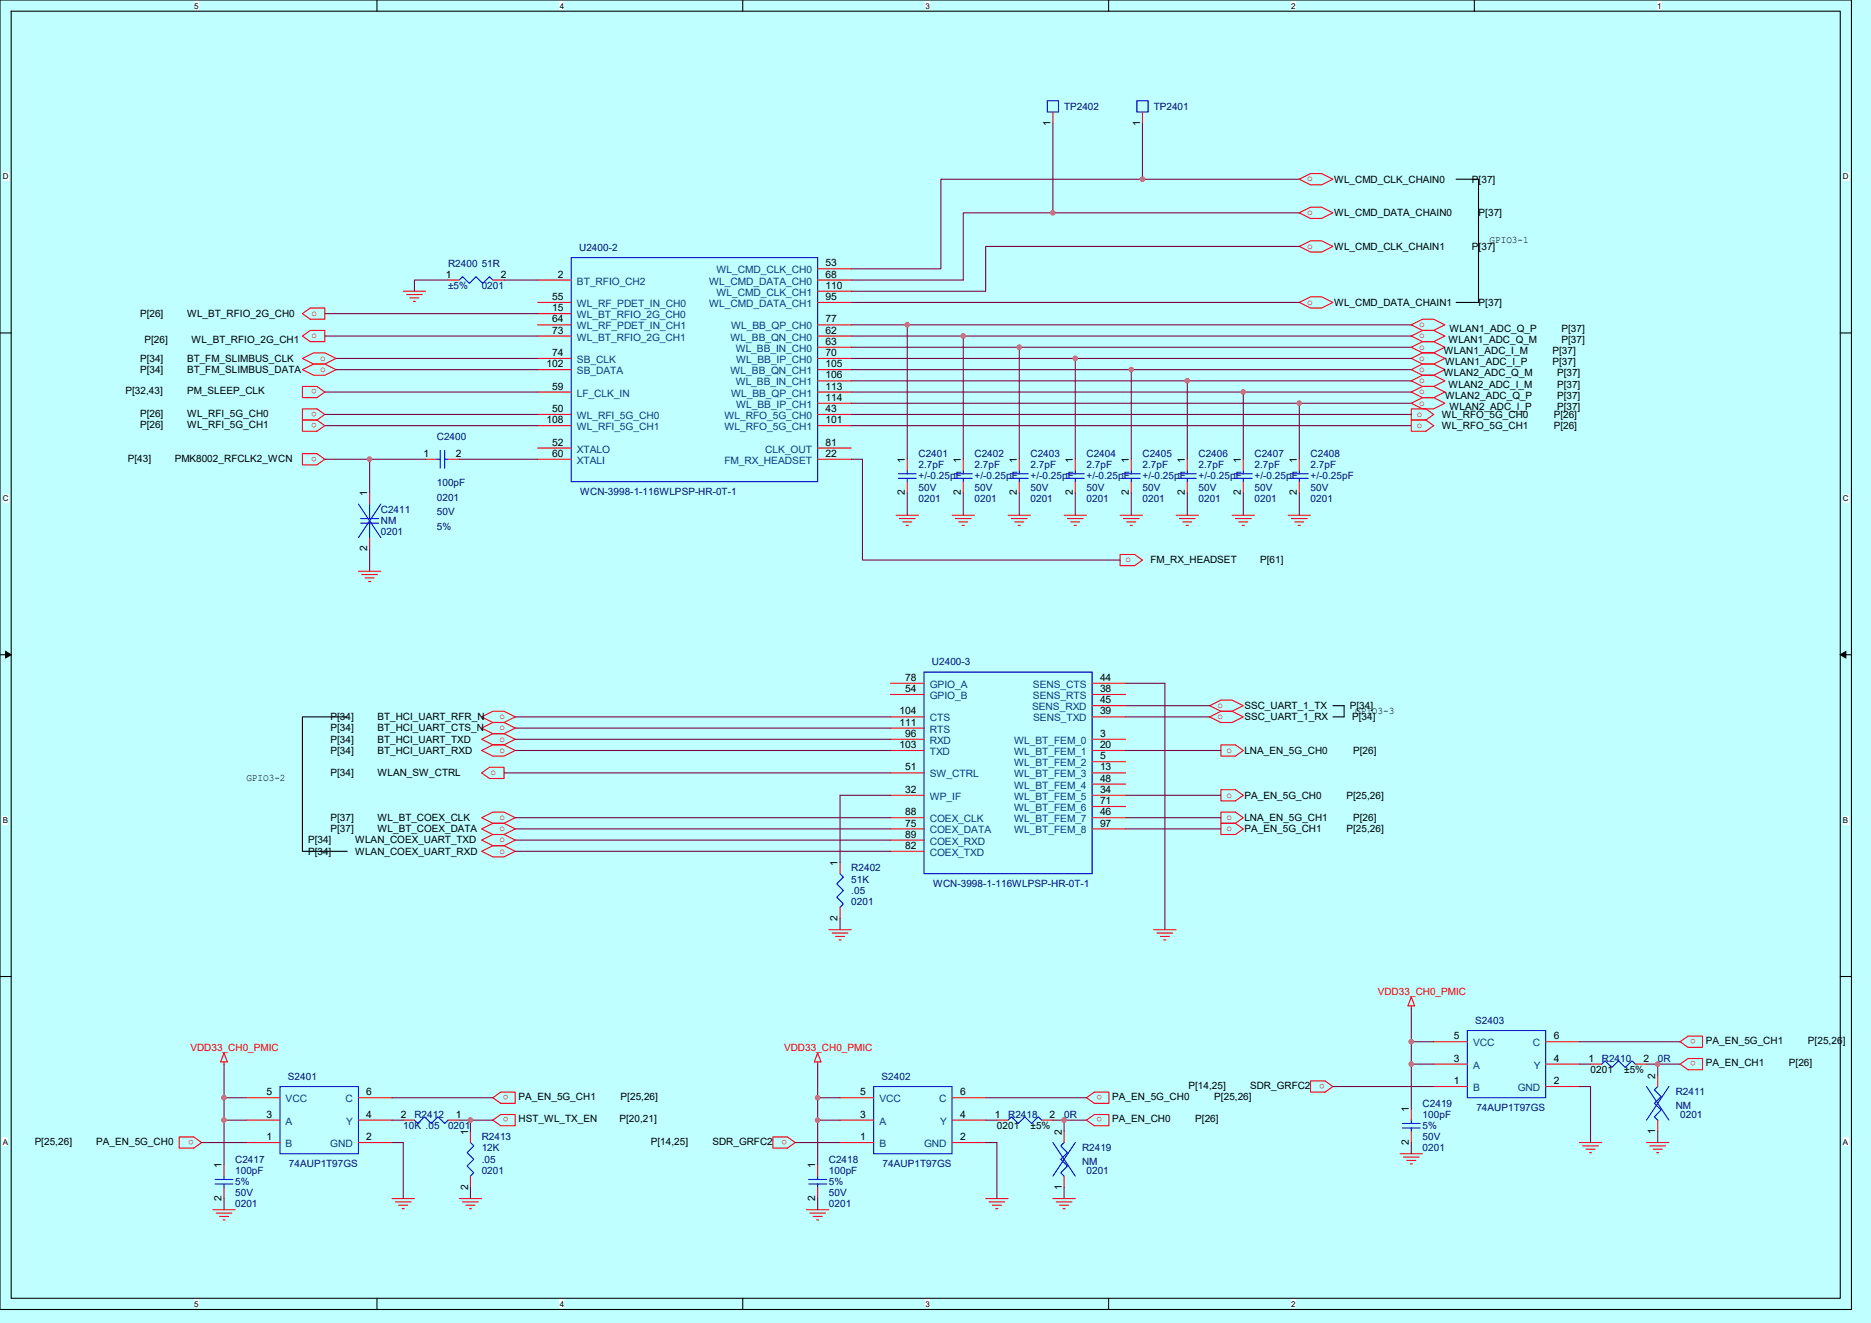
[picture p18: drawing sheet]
<svg xmlns="http://www.w3.org/2000/svg" width="297mm" height="210mm" viewBox="0 0 297 210" stroke-linecap="round" stroke-linejoin="round" font-family="sans-serif">
<defs><g id="words">
<g font-size="1.6" fill="#000080">
<text x="168.9" y="17.4">TP2402</text>
<text x="183.1" y="17.4">TP2401</text>
<text x="91.9" y="39.8">U2400-2</text>
<text x="71.1" y="42.3">R2400 51R</text>
<text x="71.1" y="45.9">±5%</text>
<text x="76.5" y="45.9">0201</text>
<text x="69.3" y="69.9">C2400</text>
<text x="69.3" y="77.2">100pF</text>
<text x="145.8" y="72.5">C2401</text>
<text x="145.8" y="74.3">2.7pF</text>
<text x="145.8" y="77.9">50V</text>
<text x="145.8" y="76.1">+/-0.25pF</text>
<text x="154.7" y="72.5">C2402</text>
<text x="154.7" y="74.3">2.7pF</text>
<text x="154.7" y="77.9">50V</text>
<text x="154.7" y="76.1">+/-0.25pF</text>
<text x="163.6" y="72.5">C2403</text>
<text x="163.6" y="74.3">2.7pF</text>
<text x="163.6" y="77.9">50V</text>
<text x="163.6" y="76.1">+/-0.25pF</text>
<text x="172.5" y="72.5">C2404</text>
<text x="172.5" y="74.3">2.7pF</text>
<text x="172.5" y="77.9">50V</text>
<text x="172.5" y="76.1">+/-0.25pF</text>
<text x="181.4" y="72.5">C2405</text>
<text x="181.4" y="74.3">2.7pF</text>
<text x="181.4" y="77.9">50V</text>
<text x="181.4" y="76.1">+/-0.25pF</text>
<text x="190.3" y="72.5">C2406</text>
<text x="190.3" y="74.3">2.7pF</text>
<text x="190.3" y="77.9">50V</text>
<text x="190.3" y="76.1">+/-0.25pF</text>
<text x="199.2" y="72.5">C2407</text>
<text x="199.2" y="74.3">2.7pF</text>
<text x="199.2" y="77.9">50V</text>
<text x="199.2" y="76.1">+/-0.25pF</text>
<text x="208" y="72.5">C2408</text>
<text x="208" y="74.3">2.7pF</text>
<text x="208" y="77.9">50V</text>
<text x="208" y="76.1">+/-0.25pF</text>
<text x="60.5" y="81.4">C2411</text>
<text x="60.5" y="83.2">NM</text>
<text x="69.3" y="79.5">0201</text>
<text x="69.3" y="81.8">50V</text>
<text x="92.1" y="78.6">WCN-3998-1-116WLPSP-HR-0T-1</text>
<text x="145.8" y="79.7">0201</text>
<text x="154.7" y="79.7">0201</text>
<text x="163.6" y="79.7">0201</text>
<text x="172.5" y="79.7">0201</text>
<text x="181.4" y="79.7">0201</text>
<text x="190.3" y="79.7">0201</text>
<text x="199.2" y="79.7">0201</text>
<text x="208" y="79.7">0201</text>
<text x="60.5" y="85">0201</text>
<text x="69.3" y="84.1">5%</text>
<text x="147.9" y="105.6">U2400-3</text>
<text x="135.1" y="138.3">R2402</text>
<text x="135.1" y="140.1">51K</text>
<text x="135.1" y="141.9">.05</text>
<text x="135.1" y="143.7">0201</text>
<text x="148.1" y="140.8">WCN-3998-1-116WLPSP-HR-0T-1</text>
<text x="234.2" y="162.5">S2403</text>
<text x="45.7" y="171.4">S2401</text>
<text x="139.9" y="171.4">S2402</text>
<text x="254.3" y="168.6">R2410</text>
<text x="263.2" y="168.6">0R</text>
<text x="266" y="173.9">R2411</text>
<text x="64" y="179.2">10K .05</text>
<text x="65.8" y="177.4">R2412</text>
<text x="71.1" y="179.2">0201</text>
<text x="160" y="177.4">R2418</text>
<text x="168.9" y="177.4">0R</text>
<text x="225.8" y="175.7">C2419</text>
<text x="225.8" y="177.4">100pF</text>
<text x="225.8" y="179.2">5%</text>
<text x="234.4" y="176.4">74AUP1T97GS</text>
<text x="266" y="176">NM</text>
<text x="266.7" y="177.4">0201</text>
<text x="37.3" y="184.6">C2417</text>
<text x="45.9" y="185.3">74AUP1T97GS</text>
<text x="76.5" y="181">R2413</text>
<text x="76.5" y="182.8">12K</text>
<text x="76.5" y="184.6">.05</text>
<text x="131.6" y="184.6">C2418</text>
<text x="140.1" y="185.3">74AUP1T97GS</text>
<text x="171.8" y="182.8">R2419</text>
<text x="171.8" y="184.9">NM</text>
<text x="225.8" y="182.8">0201</text>
<text x="225.8" y="181">50V</text>
<text x="37.3" y="186.3">100pF</text>
<text x="37.3" y="191.7">0201</text>
<text x="37.3" y="189.9">50V</text>
<text x="37.3" y="188.1">5%</text>
<text x="76.5" y="186.3">0201</text>
<text x="131.6" y="186.3">100pF</text>
<text x="131.6" y="191.7">0201</text>
<text x="131.6" y="189.9">50V</text>
<text x="131.6" y="188.1">5%</text>
<text x="172.5" y="186.3">0201</text>
</g>
<g font-size="1.6">
<text x="166.8" y="19.9" transform="rotate(-90 166.8 19.9)">1</text>
<text x="181" y="19.9" transform="rotate(-90 181 19.9)">1</text>
<text x="211.8" y="29">WL_CMD_CLK_CHAIN0</text>
<text x="233.7" y="29">P[37]</text>
<text x="211.8" y="34.3">WL_CMD_DATA_CHAIN0</text>
<text x="234.7" y="34.3">P[37]</text>
<text x="211.8" y="39.6">WL_CMD_CLK_CHAIN1</text>
<text x="233.7" y="39.6">P[37]</text>
<text x="236.5" y="38.6">GPIO3-1</text>
<text x="70.8" y="44.1">1</text>
<text x="79.5" y="44.1">2</text>
<text x="87.7" y="47.6">55</text>
<text x="88.5" y="44.1">2</text>
<text x="131.1" y="44.1">68</text>
<text x="131.1" y="47.6">95</text>
<text x="131.1" y="42.3">53</text>
<text x="131.1" y="45.8">110</text>
<text x="22.2" y="50.3">P[26]</text>
<text x="29.7" y="50.3">WL_BT_RFIO_2G_CH0</text>
<text x="87.7" y="49.4">15</text>
<text x="87.7" y="51.2">64</text>
<text x="87.7" y="53">73</text>
<text x="131.1" y="53">62</text>
<text x="131.1" y="51.2">77</text>
<text x="211.8" y="48.5">WL_CMD_DATA_CHAIN1</text>
<text x="230.1" y="52.6">WLAN1_ADC_Q_P</text>
<text x="234.7" y="48.5">P[37]</text>
<text x="247.9" y="52.6">P[37]</text>
<text x="22.2" y="57.4">P[34]</text>
<text x="22.2" y="59.2">P[34]</text>
<text x="22.9" y="54.4">P[26]</text>
<text x="29.7" y="57.4">BT_FM_SLIMBUS_CLK</text>
<text x="29.7" y="59.2">BT_FM_SLIMBUS_DATA</text>
<text x="30.4" y="54.4">WL_BT_RFIO_2G_CH1</text>
<text x="86.8" y="58.3">102</text>
<text x="87.7" y="56.5">74</text>
<text x="131.1" y="54.7">63</text>
<text x="131.1" y="56.5">70</text>
<text x="131.1" y="58.3">105</text>
<text x="229.2" y="56.2">WLAN1_ADC_I_M</text>
<text x="229.2" y="59.7">WLAN2_ADC_Q_M</text>
<text x="229.4" y="58">WLAN1_ADC_I_P</text>
<text x="229.9" y="54.4">WLAN1_ADC_Q_M</text>
<text x="246.4" y="56.2">P[37]</text>
<text x="246.4" y="58">P[37]</text>
<text x="247.2" y="59.7">P[37]</text>
<text x="247.9" y="54.4">P[37]</text>
<text x="19.9" y="62.6">P[32,43]</text>
<text x="29.7" y="62.6">PM_SLEEP_CLK</text>
<text x="87.7" y="61.8">59</text>
<text x="87.7" y="65.4">50</text>
<text x="131.1" y="60.1">106</text>
<text x="131.1" y="65.4">43</text>
<text x="131.1" y="61.8">113</text>
<text x="131.1" y="63.6">114</text>
<text x="229.4" y="63.3">WLAN2_ADC_Q_P</text>
<text x="229.9" y="61.5">WLAN2_ADC_I_M</text>
<text x="230.1" y="65.1">WLAN2_ADC_I_P</text>
<text x="247.2" y="65.1">P[37]</text>
<text x="247.2" y="61.5">P[37]</text>
<text x="247.2" y="63.3">P[37]</text>
<text x="22.2" y="66.1">P[26]</text>
<text x="22.2" y="67.9">P[26]</text>
<text x="29.7" y="66.1">WL_RFI_5G_CH0</text>
<text x="29.7" y="67.9">WL_RFI_5G_CH1</text>
<text x="86.8" y="67.2">108</text>
<text x="87.7" y="70.7">52</text>
<text x="131.1" y="67.2">101</text>
<text x="131.1" y="70.7">81</text>
<text x="228.8" y="66.3">WL_RFO_5G_CH0</text>
<text x="228.8" y="68.1">WL_RFO_5G_CH1</text>
<text x="246.6" y="66.3">P[26]</text>
<text x="246.6" y="68.1">P[26]</text>
<text x="20.3" y="73.3">P[43]</text>
<text x="27.7" y="73.3">PMK8002_RFCLK2_WCN</text>
<text x="67.2" y="72.5">1</text>
<text x="72.4" y="72.5">2</text>
<text x="87.7" y="72.5">60</text>
<text x="131.1" y="72.5">22</text>
<text x="143.6" y="73.4" transform="rotate(-90 143.6 73.4)">1</text>
<text x="152.5" y="73.4" transform="rotate(-90 152.5 73.4)">1</text>
<text x="161.4" y="73.4" transform="rotate(-90 161.4 73.4)">1</text>
<text x="170.3" y="73.4" transform="rotate(-90 170.3 73.4)">1</text>
<text x="179.2" y="73.4" transform="rotate(-90 179.2 73.4)">1</text>
<text x="188.1" y="73.4" transform="rotate(-90 188.1 73.4)">1</text>
<text x="197" y="73.4" transform="rotate(-90 197 73.4)">1</text>
<text x="205.9" y="73.4" transform="rotate(-90 205.9 73.4)">1</text>
<text x="58.3" y="78.8" transform="rotate(-90 58.3 78.8)">1</text>
<text x="143.6" y="78.6" transform="rotate(-90 143.6 78.6)">2</text>
<text x="152.5" y="78.6" transform="rotate(-90 152.5 78.6)">2</text>
<text x="161.4" y="78.6" transform="rotate(-90 161.4 78.6)">2</text>
<text x="170.3" y="78.6" transform="rotate(-90 170.3 78.6)">2</text>
<text x="179.2" y="78.6" transform="rotate(-90 179.2 78.6)">2</text>
<text x="188.1" y="78.6" transform="rotate(-90 188.1 78.6)">2</text>
<text x="197" y="78.6" transform="rotate(-90 197 78.6)">2</text>
<text x="205.9" y="78.6" transform="rotate(-90 205.9 78.6)">2</text>
<text x="58.3" y="87.5" transform="rotate(-90 58.3 87.5)">2</text>
<text x="182.6" y="89.4">FM_RX_HEADSET</text>
<text x="200" y="89.4">P[61]</text>
<text x="142.8" y="113.4">104</text>
<text x="143.7" y="108.1">78</text>
<text x="143.7" y="109.9">54</text>
<text x="174.6" y="108.1">44</text>
<text x="174.6" y="109.9">38</text>
<text x="174.6" y="111.6">45</text>
<text x="174.6" y="113.4">39</text>
<text x="197.5" y="112.5">SSC_UART_1_TX</text>
<text x="214.3" y="112.5">P[34]</text>
<text x="215.1" y="113.3">GPIO3-3</text>
<text x="52.5" y="114.3">P[34]</text>
<text x="52.5" y="116.1">P[34]</text>
<text x="52.5" y="117.9">P[34]</text>
<text x="52.5" y="119.7">P[34]</text>
<text x="59.9" y="114.3">BT_HCI_UART_RFR_N</text>
<text x="59.9" y="116.1">BT_HCI_UART_CTS_N</text>
<text x="59.9" y="117.9">BT_HCI_UART_TXD</text>
<text x="59.9" y="119.7">BT_HCI_UART_RXD</text>
<text x="142.8" y="115.2">111</text>
<text x="142.8" y="118.7">103</text>
<text x="143.7" y="117">96</text>
<text x="174.6" y="117">3</text>
<text x="174.6" y="118.7">20</text>
<text x="197.5" y="114.3">SSC_UART_1_RX</text>
<text x="197.5" y="119.7">LNA_EN_5G_CH0</text>
<text x="214.6" y="114.3">P[34]</text>
<text x="214.8" y="119.7">P[26]</text>
<text x="39.1" y="123.9">GPIO3-2</text>
<text x="52.5" y="123.2">P[34]</text>
<text x="59.9" y="123.2">WLAN_SW_CTRL</text>
<text x="143.7" y="122.3">51</text>
<text x="143.7" y="125.9">32</text>
<text x="174.6" y="120.5">5</text>
<text x="174.6" y="122.3">13</text>
<text x="174.6" y="124.1">48</text>
<text x="174.6" y="125.9">34</text>
<text x="52.5" y="130.3">P[37]</text>
<text x="59.9" y="130.3">WL_BT_COEX_CLK</text>
<text x="143.7" y="129.4">88</text>
<text x="143.7" y="131.2">75</text>
<text x="174.6" y="127.6">71</text>
<text x="174.6" y="129.4">46</text>
<text x="174.6" y="131.2">97</text>
<text x="197.5" y="126.8">PA_EN_5G_CH0</text>
<text x="197.5" y="130.3">LNA_EN_5G_CH1</text>
<text x="213.7" y="126.8">P[25,26]</text>
<text x="214.8" y="130.3">P[26]</text>
<text x="48.9" y="133.9">P[34]</text>
<text x="48.9" y="135.7">P[34]</text>
<text x="52.5" y="132.1">P[37]</text>
<text x="56.4" y="133.9">WLAN_COEX_UART_TXD</text>
<text x="56.4" y="135.7">WLAN_COEX_UART_RXD</text>
<text x="59.9" y="132.1">WL_BT_COEX_DATA</text>
<text x="133" y="137.4" transform="rotate(-90 133 137.4)">1</text>
<text x="143.7" y="133">89</text>
<text x="143.7" y="134.7">82</text>
<text x="197.5" y="132.1">PA_EN_5G_CH1</text>
<text x="213.7" y="132.1">P[25,26]</text>
<text x="133" y="146.2" transform="rotate(-90 133 146.2)">2</text>
<text x="230.8" y="165">5</text>
<text x="246.6" y="165">6</text>
<text x="270.8" y="165.7">PA_EN_5G_CH1</text>
<text x="287" y="165.7">P[25,26]</text>
<text x="42.3" y="173.9">5</text>
<text x="58.2" y="173.9">6</text>
<text x="136.6" y="173.9">5</text>
<text x="152.4" y="173.9">6</text>
<text x="188.7" y="172.8">P[14,25]</text>
<text x="198.4" y="172.8">SDR_GRFC2</text>
<text x="230.8" y="172.1">1</text>
<text x="230.8" y="168.5">3</text>
<text x="246.6" y="168.5">4</text>
<text x="246.6" y="172.1">2</text>
<text x="252.1" y="168.5">1</text>
<text x="252.5" y="170.3">0201</text>
<text x="257.8" y="170.3">±5%</text>
<text x="260.9" y="168.5">2</text>
<text x="262.8" y="171.2" transform="rotate(-90 262.8 171.2)">2</text>
<text x="270.8" y="169.3">PA_EN_CH1</text>
<text x="284" y="169.3">P[26]</text>
<text x="42.3" y="177.4">3</text>
<text x="58.2" y="177.4">4</text>
<text x="63.7" y="177.4">2</text>
<text x="72.4" y="177.4">1</text>
<text x="82.3" y="174.6">PA_EN_5G_CH1</text>
<text x="82.3" y="178.2">HST_WL_TX_EN</text>
<text x="98.3" y="178.2">P[20,21]</text>
<text x="98.5" y="174.6">P[25,26]</text>
<text x="136.6" y="177.4">3</text>
<text x="152.4" y="177.4">4</text>
<text x="157.9" y="177.4">1</text>
<text x="158.3" y="179.2">0201</text>
<text x="163.6" y="179.2">±5%</text>
<text x="166.6" y="177.4">2</text>
<text x="176.6" y="174.6">PA_EN_5G_CH0</text>
<text x="176.6" y="178.2">PA_EN_CH0</text>
<text x="189.7" y="178.2">P[26]</text>
<text x="192.8" y="174.6">P[25,26]</text>
<text x="223.6" y="176.5" transform="rotate(-90 223.6 176.5)">1</text>
<text x="262.8" y="180" transform="rotate(-90 262.8 180)">1</text>
<text x="5.5" y="181.7">P[25,26]</text>
<text x="15.3" y="181.7">PA_EN_5G_CH0</text>
<text x="35.2" y="185.4" transform="rotate(-90 35.2 185.4)">1</text>
<text x="42.3" y="181">1</text>
<text x="58.2" y="181">2</text>
<text x="74.3" y="180.1" transform="rotate(-90 74.3 180.1)">1</text>
<text x="103.3" y="181.7">P[14,25]</text>
<text x="113.1" y="181.7">SDR_GRFC2</text>
<text x="129.4" y="185.4" transform="rotate(-90 129.4 185.4)">1</text>
<text x="136.6" y="181">1</text>
<text x="152.4" y="181">2</text>
<text x="168.5" y="180.1" transform="rotate(-90 168.5 180.1)">2</text>
<text x="223.6" y="181.7" transform="rotate(-90 223.6 181.7)">2</text>
<text x="35.2" y="190.6" transform="rotate(-90 35.2 190.6)">2</text>
<text x="74.3" y="188.8" transform="rotate(-90 74.3 188.8)">2</text>
<text x="129.4" y="190.6" transform="rotate(-90 129.4 190.6)">2</text>
<text x="168.5" y="188.8" transform="rotate(-90 168.5 188.8)">1</text>
</g>
<g font-size="1.6" fill="#f00">
<text x="207.5" y="28.8">o</text>
<text x="207.5" y="34.1">o</text>
<text x="207.5" y="39.5">o</text>
<text x="49.4" y="50.1">o</text>
<text x="49.4" y="53.7">o</text>
<text x="207.5" y="48.4">o</text>
<text x="225.3" y="51.9">o</text>
<text x="225.3" y="53.7">o</text>
<text x="50.8" y="57.3">o</text>
<text x="50.8" y="59">o</text>
<text x="225.3" y="57.3">o</text>
<text x="225.3" y="55.5">o</text>
<text x="225.3" y="59">o</text>
<text x="50.3" y="61.8" transform="rotate(-180 50.3 61.8)">o</text>
<text x="50.3" y="65.4" transform="rotate(-180 50.3 65.4)">o</text>
<text x="225.3" y="64.4">o</text>
<text x="225.3" y="60.8">o</text>
<text x="225.3" y="62.6">o</text>
<text x="50.3" y="67.1" transform="rotate(-180 50.3 67.1)">o</text>
<text x="224.9" y="66.1">o</text>
<text x="224.9" y="67.9">o</text>
<text x="50.3" y="72.5" transform="rotate(-180 50.3 72.5)">o</text>
<text x="178.7" y="89.3">o</text>
<text x="193.3" y="112.4">o</text>
<text x="79.3" y="114.2">o</text>
<text x="79.3" y="115.9">o</text>
<text x="79.3" y="117.7">o</text>
<text x="79.3" y="119.5">o</text>
<text x="193.3" y="114.2">o</text>
<text x="194.7" y="119.5">o</text>
<text x="77.9" y="123">o</text>
<text x="79.3" y="130.2">o</text>
<text x="79.3" y="131.9">o</text>
<text x="194.7" y="126.6">o</text>
<text x="194.7" y="131.9">o</text>
<text x="194.7" y="130.2">o</text>
<text x="79.3" y="133.7">o</text>
<text x="79.3" y="135.5">o</text>
<text x="218.7" y="157.9">VDD33_CH0_PMIC</text>
<text x="30.2" y="166.8">VDD33_CH0_PMIC</text>
<text x="124.5" y="166.8">VDD33_CH0_PMIC</text>
<text x="269.2" y="164.9" transform="rotate(-180 269.2 164.9)">o</text>
<text x="80.7" y="173.8" transform="rotate(-180 80.7 173.8)">o</text>
<text x="175" y="173.8" transform="rotate(-180 175 173.8)">o</text>
<text x="210.3" y="172" transform="rotate(-180 210.3 172)">o</text>
<text x="269.2" y="168.5" transform="rotate(-180 269.2 168.5)">o</text>
<text x="80.7" y="177.4" transform="rotate(-180 80.7 177.4)">o</text>
<text x="175" y="177.4" transform="rotate(-180 175 177.4)">o</text>
<text x="30.8" y="180.9" transform="rotate(-180 30.8 180.9)">o</text>
<text x="125" y="180.9" transform="rotate(-180 125 180.9)">o</text>
</g>
<g font-size="1.6" fill="#004080">
<text x="91.6" y="45.2">BT_RFIO_CH2</text>
<text x="112.6" y="45.2">WL_CMD_DATA_CH0</text>
<text x="113.8" y="43.4">WL_CMD_CLK_CH0</text>
<text x="113.8" y="46.9">WL_CMD_CLK_CH1</text>
<text x="91.6" y="48.7">WL_RF_PDET_IN_CH0</text>
<text x="91.6" y="50.5">WL_BT_RFIO_2G_CH0</text>
<text x="91.6" y="52.3">WL_RF_PDET_IN_CH1</text>
<text x="112.6" y="48.7">WL_CMD_DATA_CH1</text>
<text x="116.1" y="52.3">WL_BB_QP_CH0</text>
<text x="91.6" y="54.1">WL_BT_RFIO_2G_CH1</text>
<text x="91.6" y="57.6">SB_CLK</text>
<text x="91.6" y="59.4">SB_DATA</text>
<text x="116" y="54.1">WL_BB_QN_CH0</text>
<text x="116" y="59.4">WL_BB_QN_CH1</text>
<text x="116.8" y="55.8">WL_BB_IN_CH0</text>
<text x="116.9" y="57.6">WL_BB_IP_CH0</text>
<text x="91.6" y="63">LF_CLK_IN</text>
<text x="116.1" y="63">WL_BB_QP_CH1</text>
<text x="116.8" y="61.2">WL_BB_IN_CH1</text>
<text x="116.9" y="64.7">WL_BB_IP_CH1</text>
<text x="91.6" y="66.5">WL_RFI_5G_CH0</text>
<text x="91.6" y="68.3">WL_RFI_5G_CH1</text>
<text x="91.6" y="71.8">XTALO</text>
<text x="115" y="66.5">WL_RFO_5G_CH0</text>
<text x="115" y="68.3">WL_RFO_5G_CH1</text>
<text x="121.5" y="71.8">CLK_OUT</text>
<text x="91.6" y="73.6">XTALI</text>
<text x="115" y="73.6">FM_RX_HEADSET</text>
<text x="147.6" y="109.2">GPIO_A</text>
<text x="147.6" y="111">GPIO_B</text>
<text x="163.8" y="112.7">SENS_RXD</text>
<text x="164" y="109.2">SENS_CTS</text>
<text x="164" y="111">SENS_RTS</text>
<text x="147.6" y="114.5">CTS</text>
<text x="147.6" y="116.3">RTS</text>
<text x="147.6" y="118.1">RXD</text>
<text x="147.6" y="119.8">TXD</text>
<text x="161" y="118.1">WL_BT_FEM_0</text>
<text x="161" y="119.8">WL_BT_FEM_1</text>
<text x="164" y="114.5">SENS_TXD</text>
<text x="147.6" y="123.4">SW_CTRL</text>
<text x="161" y="121.6">WL_BT_FEM_2</text>
<text x="161" y="123.4">WL_BT_FEM_3</text>
<text x="161" y="125.2">WL_BT_FEM_4</text>
<text x="147.6" y="127">WP_IF</text>
<text x="147.6" y="130.5">COEX_CLK</text>
<text x="161" y="127">WL_BT_FEM_5</text>
<text x="161" y="128.7">WL_BT_FEM_6</text>
<text x="161" y="130.5">WL_BT_FEM_7</text>
<text x="147.6" y="132.3">COEX_DATA</text>
<text x="147.6" y="134.1">COEX_RXD</text>
<text x="147.6" y="135.8">COEX_TXD</text>
<text x="161" y="132.3">WL_BT_FEM_8</text>
<text x="233.8" y="166.1">VCC</text>
<text x="243.3" y="166.1">C</text>
<text x="233.8" y="173.2">B</text>
<text x="233.8" y="169.6">A</text>
<text x="240.9" y="173.2">GND</text>
<text x="243.5" y="169.6">Y</text>
<text x="45.3" y="178.5">A</text>
<text x="45.3" y="175">VCC</text>
<text x="54.8" y="175">C</text>
<text x="55" y="178.5">Y</text>
<text x="139.6" y="178.5">A</text>
<text x="139.6" y="175">VCC</text>
<text x="149.1" y="175">C</text>
<text x="149.2" y="178.5">Y</text>
<text x="45.3" y="182.1">B</text>
<text x="52.4" y="182.1">GND</text>
<text x="139.6" y="182.1">B</text>
<text x="146.7" y="182.1">GND</text>
</g>
<g font-size="1.3">
<text x="30.8" y="1.4">5</text>
<text x="88.9" y="1.4">4</text>
<text x="146.9" y="1.4">3</text>
<text x="205" y="1.4">2</text>
<text x="263" y="1.4">1</text>
<text x=".4" y="28.5">D</text>
<text x="292.5" y="28.5">D</text>
<text x=".4" y="79.5">C</text>
<text x="292.5" y="79.5">C</text>
<text x=".4" y="130.6">B</text>
<text x="292.5" y="130.6">B</text>
<text x=".4" y="181.7">A</text>
<text x="292.5" y="181.7">A</text>
<text x="30.8" y="207.4">5</text>
<text x="88.9" y="207.4">4</text>
<text x="146.9" y="207.4">3</text>
<text x="205" y="207.4">2</text>
</g>
</g></defs>
<path d="M0 0h297v210h-297z" fill="#bfffff"/>
<path d="M0 0h293.9v207.9h-293.9zM1.8 1.8h290.3v204.3h-290.3z" fill="none" stroke="#000" stroke-width=".17"/>
<g fill="#fff">
<path d="M30.8 .2h.7v1.4h-.7z"/>
<path d="M30.8 206.3h.7v1.4h-.7z"/>
</g>
<path d="M59.8 0v1.8M59.8 206.1v1.8" fill="none" stroke="#000" stroke-width=".17"/>
<g fill="#fff">
<path d="M88.9 .2h.7v1.4h-.7z"/>
<path d="M88.9 206.3h.7v1.4h-.7z"/>
</g>
<path d="M117.9 0v1.8M117.9 206.1v1.8" fill="none" stroke="#000" stroke-width=".17"/>
<g fill="#fff">
<path d="M146.9 .2h.7v1.4h-.7z"/>
<path d="M146.9 206.3h.7v1.4h-.7z"/>
</g>
<path d="M176 0v1.8M176 206.1v1.8" fill="none" stroke="#000" stroke-width=".17"/>
<g fill="#fff">
<path d="M205 .2h.7v1.4h-.7z"/>
<path d="M205 206.3h.7v1.4h-.7z"/>
</g>
<path d="M234 0v1.8" fill="none" stroke="#000" stroke-width=".17"/>
<g fill="#fff">
<path d="M263.1 .2h.7v1.4h-.7z"/>
<path d="M.4 27.3h1v1.4h-1z"/>
<path d="M292.6 27.3h.9v1.4h-.9z"/>
<path d="M.4 78.4h1v1.4h-1z"/>
<path d="M292.6 78.4h.9v1.4h-.9z"/>
</g>
<path d="M0 52.9h1.8M292.1 52.9h1.8" fill="none" stroke="#000" stroke-width=".17"/>
<g fill="#fff">
<path d="M.4 129.5h.9v1.4h-.9z"/>
<path d="M292.6 129.5h.8v1.4h-.8z"/>
</g>
<path d="M0 103.9h1.8M292.1 103.9h1.8" fill="none" stroke="#000" stroke-width=".17"/>
<path d="M.9 103.4l.9 .5-.9 .5zM292.1 103.9l.9-.5v1z" fill="#000" stroke="#000" stroke-width=".16"/>
<g fill="#fff">
<path d="M.4 180.5h.9v1.4h-.9z"/>
<path d="M292.5 180.5h.9v1.4h-.9z"/>
</g>
<path d="M231.1 28.4h3.6v19.6h-3.6M55.1 113.8h-7.1v21.3h7.1M211.6 112h1.8v1.8h-1.8M0 155h1.8M292.1 155h1.8" fill="none" stroke="#000" stroke-width=".17"/>
<g fill="none" stroke="#f00" stroke-width=".17">
<path d="M167.1 17.8v1.8M181.4 17.8v1.8M206.2 28.4l1.8-.8h1.8l1.8 .8-1.8 .9h-1.8zM206.2 33.8l1.8-.9h1.8l1.8 .9-1.8 .9h-1.8zM206.2 39.1l1.8-.9h1.8l1.8 .9-1.8 .9h-1.8zM48 56.9l1.8-.9h1.8l1.7 .9-1.7 .9h-1.8zM48 58.7l1.8-.9h1.8l1.7 .9-1.7 .9h-1.8zM48 49.8l1.3-.9h2.3v1.8h-2.3zM48 53.3l1.3-.8h2.3v1.7h-2.3zM64 46.2h3.6M64.5 46.8h2.5M65.1 47.3h1.4"/>
<path d="M65.6 47.8h.4M71.1 44.5h1.8M78.2 44.5h1.8M85.3 44.5h5.4M85.3 48h5.4M85.3 49.8h5.4M85.3 51.6h5.4M85.3 53.3h5.4M85.3 56.9h5.4M85.3 58.7h5.4M129.8 42.7h5.3M129.8 44.5h5.3"/>
<path d="M129.8 46.2h5.3M129.8 48h5.3M129.8 51.6h5.3M129.8 53.3h5.3M129.8 55.1h5.3M129.8 56.9h5.3M129.8 58.7h5.3M206.2 48l1.8-.9h1.8l1.8 .9-1.8 .9h-1.8zM224 51.6l1.8-.9h1.8l1.8 .9-1.8 .9h-1.8zM224 53.3l1.8-.8h1.8l1.8 .8-1.8 .9h-1.8zM224 56.9l1.8-.9h1.8l1.8 .9-1.8 .9h-1.8zM224 55.1l1.8-.9h1.8l1.8 .9-1.8 .9h-1.8z"/>
<path d="M224 58.7l1.8-.9h1.8l1.8 .9-1.8 .9h-1.8zM48 61.3h2.3l1.3 .9-1.3 .9h-2.3zM48 64.9h2.3l1.3 .9-1.3 .9h-2.3zM48 66.7h2.3l1.3 .9-1.3 .9h-2.3zM48 72h2.3l1.3 .9-1.3 .9h-2.3zM58.7 78.2v1.8M67.6 72.9h1.7M71.1 72.9h1.8M85.3 62.2h5.4M85.3 65.8h5.4M85.3 67.6h5.4M85.3 71.1h5.4"/>
<path d="M85.3 72.9h5.4M129.8 60.5h5.3M129.8 62.2h5.3M129.8 64h5.3M129.8 65.8h5.3M129.8 67.6h5.3M129.8 71.1h5.3M129.8 72.9h5.3M144 72.9v1.8M144 76.5v1.7M152.9 72.9v1.8M152.9 76.5v1.7"/>
<path d="M161.8 72.9v1.8M161.8 76.5v1.7M170.7 72.9v1.8M170.7 76.5v1.7M179.6 72.9v1.8M179.6 76.5v1.7M188.5 72.9v1.8M188.5 76.5v1.7M197.4 72.9v1.8M197.4 76.5v1.7M206.2 72.9v1.8M206.2 76.5v1.7"/>
<path d="M224 64l1.8-.9h1.8l1.8 .9-1.8 .9h-1.8zM224 60.5l1.8-.9h1.8l1.8 .9-1.8 .8h-1.8zM224 62.2l1.8-.9h1.8l1.8 .9-1.8 .9h-1.8zM224 64.9h2.3l1.3 .9-1.3 .9h-2.3zM224 66.7h2.3l1.3 .9-1.3 .9h-2.3zM56.9 90.7h3.6M57.4 91.2h2.5M58 91.7h1.4M58.5 92.3h.3M58.7 85.3v1.8M142.2 81.8h3.6M142.8 82.3h2.5"/>
<path d="M143.3 82.8h1.4M143.8 83.4h.4M151.1 81.8h3.6M151.7 82.3h2.5M152.2 82.8h1.4M152.7 83.4h.4M160 81.8h3.6M160.5 82.3h2.5M161.1 82.8h1.4M161.6 83.4h.4M168.9 81.8h3.6M169.4 82.3h2.5"/>
<path d="M170 82.8h1.4M170.5 83.4h.4M177.8 81.8h3.6M177.8 88h2.3l1.3 .9-1.3 .9h-2.3zM178.3 82.3h2.5M178.9 82.8h1.4M179.4 83.4h.3M186.7 81.8h3.5M187.2 82.3h2.5M187.7 82.8h1.5M188.3 83.4h.3M195.6 81.8h3.5"/>
<path d="M196.1 82.3h2.5M196.6 82.8h1.5M197.2 83.4h.3M204.5 81.8h3.5M205 82.3h2.5M205.5 82.8h1.5M206.1 83.4h.3M76.5 113.8l1.7-.9h1.8l1.8 .9-1.8 .9h-1.8zM76.5 115.6l1.7-.9h1.8l1.8 .9-1.8 .9h-1.8zM76.5 117.3l1.7-.8h1.8l1.8 .8-1.8 .9h-1.8zM76.5 119.1l1.7-.9h1.8l1.8 .9-1.8 .9h-1.8zM141.4 108.5h5.3"/>
<path d="M141.4 110.2h5.3M141.4 113.8h5.3M141.4 115.6h5.3M141.4 117.3h5.3M141.4 119.1h5.3M173.4 108.5h5.3M173.4 110.2h5.3M173.4 112h5.3M173.4 113.8h5.3M173.4 117.3h5.3M173.4 119.1h5.3M192 112l1.8-.9h1.8l1.8 .9-1.8 .9h-1.8z"/>
<path d="M192 113.8l1.8-.9h1.8l1.8 .9-1.8 .9h-1.8zM193.8 118.2h2.3l1.3 .9-1.3 .9h-2.3zM76.5 129.8l1.7-.9h1.8l1.8 .9-1.8 .9h-1.8zM76.5 131.6l1.7-.9h1.8l1.8 .9-1.8 .9h-1.8zM76.5 133.3l1.7-.8h1.8l1.8 .8-1.8 .9h-1.8zM76.5 135.1l1.7-.9h1.8l1.8 .9-1.8 .9h-1.8zM76.5 122.7l1.2-.9h2.3v1.8h-2.3zM133.4 136.9v1.8M141.4 122.7h5.3M141.4 126.2h5.3M141.4 129.8h5.3M141.4 131.6h5.3"/>
<path d="M141.4 133.4h5.3M141.4 135.1h5.3M173.4 120.9h5.3M173.4 122.7h5.3M173.4 124.5h5.3M173.4 126.2h5.3M173.4 128h5.3M173.4 129.8h5.3M173.4 131.6h5.3M193.8 125.3h2.3l1.3 .9-1.3 .9h-2.3zM193.8 130.7h2.3l1.3 .9-1.3 .9h-2.3zM193.8 128.9h2.3l1.3 .9-1.3 .9h-2.3z"/>
<path d="M131.6 147.6h3.5M132.1 148.1h2.5M132.6 148.6h1.5M133.2 149.2h.3M133.4 144v1.8M183.1 147.6h3.6M183.7 148.1h2.5M184.2 148.6h1.4M184.7 149.2h.4M224 158.2l.6 1.5h-1.1zM224 159.7v.3M35.6 167.1l.5 1.5h-1.1z"/>
<path d="M35.6 168.6v.3M39.1 177.8h5.4M39.1 174.2h5.4M56.9 177.8h5.3M56.9 174.2h5.3M64 177.8h1.8M71.1 177.8h1.8M74.7 179.6v1.8M78.2 174.2l1.3-.8h2.3v1.7h-2.3zM78.2 177.8l1.3-.9h2.3v1.8h-2.3zM129.8 167.1l.5 1.5h-1zM129.8 168.6v.3"/>
<path d="M133.4 177.8h5.3M133.4 174.2h5.3M151.1 177.8h5.4M151.1 174.2h5.4M158.2 177.8h1.8M165.4 177.8h1.7M168.9 179.6v1.8M172.5 174.2l1.2-.8h2.3v1.7h-2.3zM172.5 177.8l1.2-.9h2.3v1.8h-2.3zM208 171.6h2.3l1.3 .9-1.3 .9h-2.3zM224 176v1.8M224 179.6v1.8"/>
<path d="M227.6 172.5h5.3M227.6 168.9h5.3M227.6 165.4h5.3M245.4 172.5h5.3M245.4 168.9h5.3M245.4 165.4h5.3M252.5 168.9h1.8M259.6 168.9h1.8M263.1 177.8v1.8M263.1 170.7v1.8M266.7 165.4l1.2-.9h2.4v1.7h-2.4zM266.7 168.9l1.2-.9h2.4v1.8h-2.4z"/>
<path d="M28.4 180.5h2.4l1.2 .9-1.2 .8h-2.4zM33.8 192h3.5M34.3 192.6h2.5M34.8 193.1h1.5M35.4 193.6h.3M35.6 184.9v1.8M35.6 188.5v1.7M39.1 181.4h5.4M56.9 181.4h5.3M62.2 190.2h3.6M62.8 190.8h2.5M63.3 191.3h1.4"/>
<path d="M63.8 191.9h.4M72.9 190.2h3.6M73.4 190.8h2.5M74 191.3h1.4M74.5 191.9h.3M74.7 186.7v1.8M122.7 180.5h2.3l1.2 .9-1.2 .8h-2.3zM128 192h3.6M128.5 192.6h2.5M129.1 193.1h1.4M129.6 193.6h.4M129.8 184.9v1.8"/>
<path d="M129.8 188.5v1.7M133.4 181.4h5.3M151.1 181.4h5.4M156.5 190.2h3.5M157 190.8h2.5M157.5 191.3h1.5M158.1 191.9h.3M167.1 190.2h3.6M167.7 190.8h2.5M168.2 191.3h1.4M168.7 191.9h.4M168.9 186.7v1.8"/>
<path d="M222.2 183.1h3.6M222.8 183.7h2.5M223.3 184.2h1.4M223.9 184.7h.3M250.7 181.4h3.6M251.2 181.9h2.5M251.8 182.4h1.4M252.3 183h.3M261.4 181.4h3.5M261.9 181.9h2.5M262.4 182.4h1.5M263 183h.3"/>
</g>
<g fill="none" stroke="#00f" stroke-width=".17">
<path d="M166.2 16h1.8v1.8h-1.8zM180.5 16h1.7v1.8h-1.7zM72.9 44.5l.5-.6 1.1 1.1 1.1-1.1 1 1.1 1.1-1.1 .5 .6M90.7 40.9h39.1v35.6h-39.1zM69.3 72.9h.6M69.9 71.5v2.8M70.6 71.5v2.8M70.6 72.9h.5M142.6 75.2h2.8M142.6 75.9h2.8M144 74.7v.5M144 75.9v.6"/>
<path d="M151.5 75.2h2.8M151.5 75.9h2.8M152.9 74.7v.5M152.9 75.9v.6M160.4 75.2h2.8M160.4 75.9h2.8M161.8 74.7v.5M161.8 75.9v.6M169.3 75.2h2.8M169.3 75.9h2.8M170.7 74.7v.5M170.7 75.9v.6"/>
<path d="M178.2 75.2h2.8M178.2 75.9h2.8M179.6 74.7v.5M179.6 75.9v.6M187.1 75.2h2.8M187.1 75.9h2.8M188.5 74.7v.5M188.5 75.9v.6M195.9 75.2h2.9M195.9 75.9h2.9M197.4 74.7v.5M197.4 75.9v.6"/>
<path d="M204.8 75.2h2.9M204.8 75.9h2.9M206.2 74.7v.5M206.2 75.9v.6M56.9 80l3.6 5.3M57.3 82.3h2.8M57.3 83h2.8M58.7 80v2.3M58.7 83v2.3M60.5 80l-3.6 5.3M146.7 106.7h26.7v32h-26.7zM133.4 138.7l.5 .5-1.1 1.1 1.1 1.1-1.1 1 1.1 1.1-.5 .5"/>
<path d="M44.5 172.5h12.4v10.6h-12.4zM65.8 177.8l.5 .5 1.1-1 1.1 1 1-1 1.1 1 .5-.5M138.7 172.5h12.4v10.6h-12.4zM160 177.8l.5-.5 1.1 1 1.1-1 1 1 1.1-1 .6 .5M222.6 178.3h2.8M222.6 179h2.8M224 177.8v.5M224 179v.6M232.9 163.6h12.5v10.6h-12.5zM254.3 168.9l.5-.5 1.1 1 1-1 1.1 1 1.1-1 .5 .5M261.4 172.5l3.5 5.3M263.1 172.5l-.5 .5 1.1 1.1-1.1 1 1.1 1.1-1.1 1.1 .5 .5"/>
<path d="M264.9 172.5l-3.5 5.3M34.1 187.2h2.9M34.1 187.9h2.9M35.6 186.7v.5M35.6 187.9v.6M74.7 181.4l.5 .5-1.1 1.1 1.1 1-1.1 1.1 1.1 1.1-.5 .5M128.4 187.2h2.8M128.4 187.9h2.8M129.8 186.7v.5M129.8 187.9v.6M167.1 181.4l3.6 5.3M168.9 181.4l-.5 .5 1 1.1-1 1 1 1.1-1 1.1 .5 .5"/>
<path d="M170.7 181.4l-3.6 5.3"/>
</g>
<g fill="none" stroke="#800040" stroke-width=".17">
<path d="M167.1 19.6v14.2M181.4 19.6v8.8M167.1 33.8h39.1M167.1 33.8h-14.2v10.7h-17.8M181.4 28.4h24.8M181.4 28.4h-32v14.3h-14.3M206.2 39.1h-49.7v7.1h-21.4M51.6 53.3h33.7M51.6 49.8h33.7M53.3 56.9h32M53.3 58.7h32M71.1 44.5h-5.3v1.7"/>
<path d="M80 44.5h5.3M135.1 51.6h8.9M135.1 53.3h17.8M135.1 55.1h26.7M135.1 56.9h35.6M135.1 58.7h44.5M135.1 48h71.1M144 51.6v21.3M144 51.6h80M224 58.7h-44.4v14.2M224 53.3h-71.1v19.6M224 56.9h-53.3v16"/>
<path d="M224 55.1h-62.2v17.8M51.6 62.2h33.7M51.6 65.8h33.7M51.6 67.6h33.7M51.6 72.9h7.1M58.7 72.9v5.3M58.7 72.9h8.9M72.9 72.9h12.4M135.1 65.8h88.9M135.1 60.5h53.4M135.1 62.2h62.3M135.1 64h71.1"/>
<path d="M135.1 67.6h88.9M135.1 72.9h1.8v16h40.9M144 78.2v3.6M152.9 78.2v3.6M161.8 78.2v3.6M170.7 78.2v3.6M179.6 78.2v3.6M188.5 78.2v3.6M197.4 78.2v3.6M206.2 78.2v3.6M224 60.5h-35.5v12.4M224 64h-17.8v8.9"/>
<path d="M224 62.2h-26.6v10.7M58.7 87.1v3.6M81.8 117.3h59.6M81.8 119.1h59.6M81.8 113.8h59.6M81.8 115.6h59.6M178.7 119.1h15.1M178.7 108.5h6.2v39.1M178.7 112h13.3M178.7 113.8h13.3M80 122.7h61.4M81.8 135.1h59.6"/>
<path d="M81.8 133.4h59.6M81.8 131.6h59.6M81.8 129.8h59.6M141.4 126.2h-8v10.7M178.7 126.2h15.1M178.7 131.6h15.1M178.7 129.8h15.1M133.4 145.8v1.8M35.6 174.2h3.5M35.6 177.8h3.5M35.6 168.9v5.3M35.6 174.2v3.6"/>
<path d="M35.6 177.8v7.1M62.2 177.8h1.8M62.2 174.2h16M72.9 177.8h1.8M74.7 177.8h3.5M74.7 177.8v1.8M129.8 174.2h3.6M129.8 177.8h3.6M129.8 168.9v5.3M129.8 174.2v3.6M129.8 177.8v7.1M156.5 177.8h1.7"/>
<path d="M156.5 174.2h16M167.1 177.8h1.8M168.9 177.8h3.6M168.9 177.8v1.8M211.6 172.5h16M224 165.4h3.6M224 168.9h3.6M224 160v5.4M224 165.4v3.5M224 168.9v7.1M250.7 168.9h1.8M250.7 172.5h1.8v8.9"/>
<path d="M250.7 165.4h16M261.4 168.9h1.7M263.1 168.9h3.6M263.1 168.9v1.8M263.1 179.6v1.8M32 181.4h7.1M35.6 190.2v1.8M62.2 181.4h1.8v8.8M74.7 188.5v1.7M126.2 181.4h7.2M129.8 190.2v1.8M156.5 181.4h1.7v8.8"/>
<path d="M168.9 188.5v1.7M224 181.4v1.7"/>
</g>
<g fill="#f0f" stroke="#f0f" stroke-width=".17">
<circle cx="152.9" cy="53.3" r=".35"/>
<circle cx="161.8" cy="55.1" r=".35"/>
<circle cx="170.7" cy="56.9" r=".35"/>
<circle cx="179.6" cy="58.7" r=".35"/>
<circle cx="188.5" cy="60.4" r=".35"/>
<circle cx="197.3" cy="62.2" r=".35"/>
<circle cx="206.2" cy="64" r=".35"/>
<circle cx="58.7" cy="72.9" r=".35"/>
<circle cx="144" cy="51.6" r=".35"/>
<circle cx="181.3" cy="28.4" r=".35"/>
<circle cx="167.1" cy="33.8" r=".35"/>
<circle cx="35.5" cy="174.2" r=".35"/>
<circle cx="74.7" cy="177.8" r=".35"/>
<circle cx="35.5" cy="177.8" r=".35"/>
<circle cx="129.8" cy="174.2" r=".35"/>
<circle cx="129.8" cy="177.8" r=".35"/>
<circle cx="168.9" cy="177.8" r=".35"/>
<circle cx="224" cy="165.3" r=".35"/>
<circle cx="224" cy="168.9" r=".35"/>
<circle cx="263.1" cy="168.9" r=".35"/>
</g>
<use href="#words"/>
</svg>
